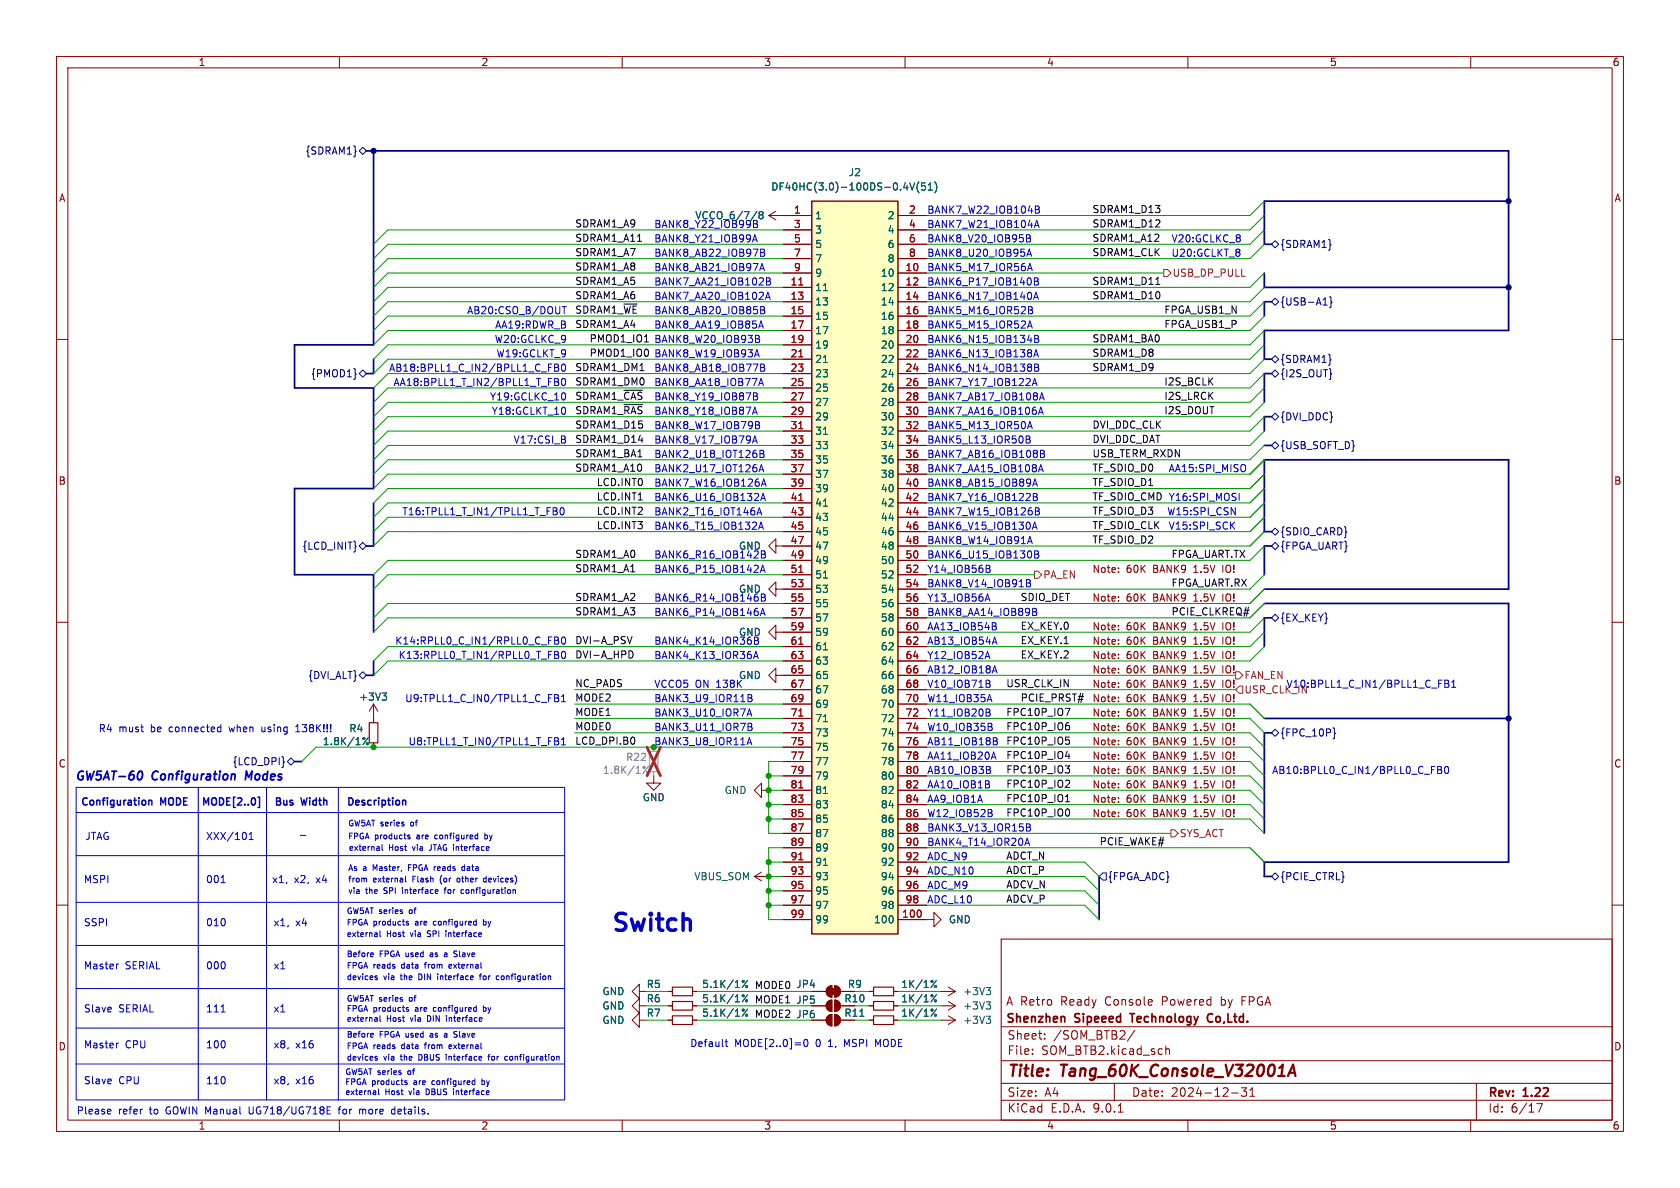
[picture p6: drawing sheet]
<svg xmlns="http://www.w3.org/2000/svg" width="297mm" height="210mm" viewBox="0 0 297 210" stroke-linecap="round" stroke-linejoin="round" font-family="sans-serif">
<defs><g id="words">
<text font-size="4.2" fill="#0000c2" x="107.9" y="164.9">Switch</text>
<g font-size="2.8" fill="#840000">
<text x="178" y="190.9">Title:</text>
<text x="187.7" y="190.9">Tang_60K_Console_V32001A</text>
</g>
<g font-size="2.1" fill="#0000c2">
<text x="13.2" y="138.4">GW5AT-60</text>
<text x="27" y="138.4">Configuration</text>
<text x="44" y="138.4">Modes</text>
</g>
<g font-size="2.1" fill="#840000">
<text x="177.8" y="178">A Retro</text>
<text x="187.6" y="178">Ready</text>
<text x="195.5" y="178">Console</text>
<text x="205.7" y="178">Powered</text>
<text x="216.3" y="178">by</text>
<text x="220.1" y="178">FPGA</text>
<text x="177.8" y="181.2">Shenzhen</text>
<text x="178" y="184">Sheet:</text>
<text x="186.2" y="184">/SOM_BTB2/</text>
<text x="190.1" y="181.2">Sipeeed</text>
<text x="200.6" y="181.2">Technology</text>
<text x="214.8" y="181.2">Co,Ltd.</text>
<text x="178" y="186.7">File:</text>
<text x="184.1" y="186.7">SOM_BTB2.kicad_sch</text>
<text x="178" y="196.9">KiCad</text>
<text x="178" y="194.1">Size:</text>
<text x="184.7" y="194.1">A4</text>
<text x="185.7" y="196.9">E.D.A.</text>
<text x="193.3" y="196.9">9.0.1</text>
<text x="200" y="194.1">Date:</text>
<text x="207" y="194.1">2024-12-31</text>
<text x="263" y="194.3">Rev:</text>
<text x="263" y="196.9">Id:</text>
<text x="267.1" y="196.9">6/17</text>
<text x="269.4" y="194.3">1.22</text>
</g>
<g font-size="1.8" fill="#840000">
<text x="35" y="11.9">1</text>
<text x="85" y="11.9">2</text>
<text x="135" y="11.9">3</text>
<text x="185" y="11.9">4</text>
<text x="235" y="11.9">5</text>
<text x="285" y="11.9">6</text>
<text x="10.3" y="35.9">A</text>
<text x="285.3" y="35.9">A</text>
<text x="10.3" y="85.9">B</text>
<text x="285.3" y="85.9">B</text>
<text x="193" y="101.4">Note:</text>
<text x="199.1" y="101.4">60K</text>
<text x="204" y="101.4">BANK9</text>
<text x="211.3" y="101.4">1.5V</text>
<text x="216.6" y="101.4">IO!</text>
<text x="193" y="106.4">Note:</text>
<text x="199.1" y="106.4">60K</text>
<text x="204" y="106.4">BANK9</text>
<text x="211.3" y="106.4">1.5V</text>
<text x="216.6" y="106.4">IO!</text>
<text x="193" y="111.5">Note:</text>
<text x="199.1" y="111.5">60K</text>
<text x="204" y="111.5">BANK9</text>
<text x="211.3" y="111.5">1.5V</text>
<text x="216.6" y="111.5">IO!</text>
<text x="193" y="119.1">Note:</text>
<text x="193" y="116.6">Note:</text>
<text x="193" y="114.1">Note:</text>
<text x="199.1" y="119.1">60K</text>
<text x="199.1" y="116.6">60K</text>
<text x="199.1" y="114.1">60K</text>
<text x="204" y="119.1">BANK9</text>
<text x="204" y="116.6">BANK9</text>
<text x="204" y="114.1">BANK9</text>
<text x="211.3" y="119.1">1.5V</text>
<text x="211.3" y="116.6">1.5V</text>
<text x="211.3" y="114.1">1.5V</text>
<text x="216.6" y="119.1">IO!</text>
<text x="216.6" y="116.6">IO!</text>
<text x="216.6" y="114.1">IO!</text>
<text x="193" y="124.2">Note:</text>
<text x="193" y="121.7">Note:</text>
<text x="199.1" y="124.2">60K</text>
<text x="199.1" y="121.7">60K</text>
<text x="204" y="124.2">BANK9</text>
<text x="204" y="121.7">BANK9</text>
<text x="211.3" y="124.2">1.5V</text>
<text x="211.3" y="121.7">1.5V</text>
<text x="216.6" y="124.2">IO!</text>
<text x="216.6" y="121.7">IO!</text>
<text x="193" y="131.8">Note:</text>
<text x="193" y="129.3">Note:</text>
<text x="193" y="126.8">Note:</text>
<text x="199.1" y="131.8">60K</text>
<text x="199.1" y="129.3">60K</text>
<text x="199.1" y="126.8">60K</text>
<text x="204" y="131.8">BANK9</text>
<text x="204" y="129.3">BANK9</text>
<text x="204" y="126.8">BANK9</text>
<text x="211.3" y="131.8">1.5V</text>
<text x="211.3" y="129.3">1.5V</text>
<text x="211.3" y="126.8">1.5V</text>
<text x="216.6" y="131.8">IO!</text>
<text x="216.6" y="129.3">IO!</text>
<text x="216.6" y="126.8">IO!</text>
<text x="10.3" y="135.9">C</text>
<text x="193" y="134.4">Note:</text>
<text x="193" y="136.9">Note:</text>
<text x="199.1" y="134.4">60K</text>
<text x="199.1" y="136.9">60K</text>
<text x="204" y="134.4">BANK9</text>
<text x="204" y="136.9">BANK9</text>
<text x="211.3" y="134.4">1.5V</text>
<text x="211.3" y="136.9">1.5V</text>
<text x="216.6" y="134.4">IO!</text>
<text x="216.6" y="136.9">IO!</text>
<text x="285.3" y="135.9">C</text>
<text x="193" y="139.5">Note:</text>
<text x="193" y="142">Note:</text>
<text x="199.1" y="139.5">60K</text>
<text x="199.1" y="142">60K</text>
<text x="204" y="139.5">BANK9</text>
<text x="204" y="142">BANK9</text>
<text x="211.3" y="139.5">1.5V</text>
<text x="211.3" y="142">1.5V</text>
<text x="216.6" y="139.5">IO!</text>
<text x="216.6" y="142">IO!</text>
<text x="193" y="144.5">Note:</text>
<text x="199.1" y="144.5">60K</text>
<text x="204" y="144.5">BANK9</text>
<text x="211.3" y="144.5">1.5V</text>
<text x="216.6" y="144.5">IO!</text>
<text x="10.3" y="185.9">D</text>
<text x="285.3" y="185.9">D</text>
<text x="35" y="199.9">1</text>
<text x="85" y="199.9">2</text>
<text x="135" y="199.9">3</text>
<text x="185" y="199.9">4</text>
<text x="235" y="199.9">5</text>
<text x="285" y="199.9">6</text>
</g>
<g font-size="1.8" fill="#000084">
<text x="53.9" y="27.5">{SDRAM1}</text>
<text x="226.3" y="44">{SDRAM1}</text>
<text x="226.3" y="54.2">{USB-A1}</text>
<text x="226.3" y="64.4">{SDRAM1}</text>
<text x="54.9" y="66.9">{PMOD1}</text>
<text x="226.3" y="66.9">{I2S_OUT}</text>
<text x="226.3" y="74.5">{DVI_DDC}</text>
<text x="226.3" y="79.6">{USB_SOFT_D}</text>
<text x="226.3" y="94.8">{SDIO_CARD}</text>
<text x="53.4" y="97.4">{LCD_INIT}</text>
<text x="226.3" y="97.4">{FPGA_UART}</text>
<text x="226.3" y="110.1">{EX_KEY}</text>
<text x="54.4" y="120.2">{DVI_ALT}</text>
<text x="226.3" y="130.4">{FPC_10P}</text>
<text x="41" y="135.5">{LCD_DPI}</text>
<text x="195.8" y="155.8">{FPGA_ADC}</text>
<text x="226.3" y="155.8">{PCIE_CTRL}</text>
</g>
<g font-size="1.8" fill="#006464">
<text x="136.2" y="33.9">DF40HC(3.0)-100DS-0.4V(51)</text>
<text x="149.9" y="31.3">J2</text>
<text x="122.8" y="39">VCCO_6/7/8</text>
<text x="144" y="39">1</text>
<text x="144" y="41.5">3</text>
<text x="156.8" y="39">2</text>
<text x="156.8" y="41.5">4</text>
<text x="144" y="44">5</text>
<text x="144" y="46.6">7</text>
<text x="156.8" y="44">6</text>
<text x="156.8" y="46.6">8</text>
<text x="144" y="49.1">9</text>
<text x="144" y="51.7">11</text>
<text x="155.6" y="49.1">10</text>
<text x="155.6" y="51.7">12</text>
<text x="144" y="54.2">13</text>
<text x="144" y="56.7">15</text>
<text x="144" y="59.3">17</text>
<text x="155.6" y="54.2">14</text>
<text x="155.6" y="56.7">16</text>
<text x="155.6" y="59.3">18</text>
<text x="144" y="61.8">19</text>
<text x="144" y="64.4">21</text>
<text x="155.6" y="61.8">20</text>
<text x="155.6" y="64.4">22</text>
<text x="144" y="66.9">23</text>
<text x="144" y="69.4">25</text>
<text x="144" y="72">27</text>
<text x="155.6" y="66.9">24</text>
<text x="155.6" y="69.4">26</text>
<text x="155.6" y="72">28</text>
<text x="144" y="74.5">29</text>
<text x="144" y="77.1">31</text>
<text x="155.6" y="74.5">30</text>
<text x="155.6" y="77.1">32</text>
<text x="144" y="79.6">33</text>
<text x="144" y="82.1">35</text>
<text x="155.6" y="79.6">34</text>
<text x="155.6" y="82.1">36</text>
<text x="144" y="84.7">37</text>
<text x="144" y="87.2">39</text>
<text x="144" y="89.8">41</text>
<text x="155.6" y="84.7">38</text>
<text x="155.6" y="87.2">40</text>
<text x="155.6" y="89.8">42</text>
<text x="144" y="92.3">43</text>
<text x="144" y="94.8">45</text>
<text x="155.6" y="92.3">44</text>
<text x="155.6" y="94.8">46</text>
<text x="130.5" y="97.4">GND</text>
<text x="144" y="97.4">47</text>
<text x="144" y="99.9">49</text>
<text x="155.6" y="97.4">48</text>
<text x="155.6" y="99.9">50</text>
<text x="130.5" y="105">GND</text>
<text x="144" y="102.5">51</text>
<text x="144" y="105">53</text>
<text x="144" y="107.5">55</text>
<text x="155.6" y="102.5">52</text>
<text x="155.6" y="105">54</text>
<text x="155.6" y="107.5">56</text>
<text x="130.5" y="112.6">GND</text>
<text x="144" y="110.1">57</text>
<text x="144" y="112.6">59</text>
<text x="155.6" y="110.1">58</text>
<text x="155.6" y="112.6">60</text>
<text x="144" y="115.2">61</text>
<text x="144" y="117.7">63</text>
<text x="155.6" y="115.2">62</text>
<text x="155.6" y="117.7">64</text>
<text x="63.4" y="124.1">+3V3</text>
<text x="130.5" y="120.2">GND</text>
<text x="144" y="120.2">65</text>
<text x="144" y="122.8">67</text>
<text x="144" y="125.3">69</text>
<text x="155.6" y="120.2">66</text>
<text x="155.6" y="122.8">68</text>
<text x="155.6" y="125.3">70</text>
<text x="57" y="131.9">1.8K/1%</text>
<text x="61.7" y="129.6">R4</text>
<text x="144" y="127.9">71</text>
<text x="144" y="130.4">73</text>
<text x="155.6" y="127.9">72</text>
<text x="155.6" y="130.4">74</text>
<text x="144" y="132.9">75</text>
<text x="144" y="135.5">77</text>
<text x="155.6" y="132.9">76</text>
<text x="155.6" y="135.5">78</text>
<text x="113.5" y="141.8">GND</text>
<text x="128" y="140.6">GND</text>
<text x="144" y="138">79</text>
<text x="144" y="140.6">81</text>
<text x="144" y="143.1">83</text>
<text x="155.6" y="138">80</text>
<text x="155.6" y="140.6">82</text>
<text x="155.6" y="143.1">84</text>
<text x="144" y="145.6">85</text>
<text x="144" y="148.2">87</text>
<text x="155.6" y="145.6">86</text>
<text x="155.6" y="148.2">88</text>
<text x="122.6" y="155.8">VBUS_SOM</text>
<text x="144" y="150.7">89</text>
<text x="144" y="153.3">91</text>
<text x="144" y="155.8">93</text>
<text x="155.6" y="150.7">90</text>
<text x="155.6" y="153.3">92</text>
<text x="155.6" y="155.8">94</text>
<text x="144" y="158.3">95</text>
<text x="144" y="160.9">97</text>
<text x="155.6" y="158.3">96</text>
<text x="155.6" y="160.9">98</text>
<text x="144" y="163.4">99</text>
<text x="154.4" y="163.4">100</text>
<text x="167.6" y="163.4">GND</text>
<text x="106.4" y="176.1">GND</text>
<text x="106.4" y="178.7">GND</text>
<text x="114.2" y="179.9">R7</text>
<text x="114.2" y="177.4">R6</text>
<text x="114.2" y="174.9">R5</text>
<text x="124" y="179.9">5.1K/1%</text>
<text x="124" y="177.4">5.1K/1%</text>
<text x="124" y="174.9">5.1K/1%</text>
<text x="140.7" y="177.6">JP5</text>
<text x="140.7" y="174.9">JP4</text>
<text x="149.2" y="177.4">R10</text>
<text x="149.2" y="179.9">R11</text>
<text x="149.8" y="174.9">R9</text>
<text x="159.2" y="177.4">1K/1%</text>
<text x="159.2" y="179.9">1K/1%</text>
<text x="159.2" y="174.9">1K/1%</text>
<text x="170.2" y="176.1">+3V3</text>
<text x="170.2" y="178.7">+3V3</text>
<text x="106.4" y="181.2">GND</text>
<text x="140.7" y="180.2">JP6</text>
<text x="170.2" y="181.2">+3V3</text>
</g>
<g font-size="1.8" fill="#0f0f0f">
<text x="101.6" y="40.3">SDRAM1_A9</text>
<text x="193" y="40.3">SDRAM1_D12</text>
<text x="193" y="37.8">SDRAM1_D13</text>
<text x="101.6" y="42.8">SDRAM1_A11</text>
<text x="101.6" y="47.9">SDRAM1_A8</text>
<text x="101.6" y="45.4">SDRAM1_A7</text>
<text x="193" y="42.8">SDRAM1_A12</text>
<text x="193" y="45.4">SDRAM1_CLK</text>
<text x="101.6" y="53">SDRAM1_A6</text>
<text x="101.6" y="50.5">SDRAM1_A5</text>
<text x="193" y="53">SDRAM1_D10</text>
<text x="193" y="50.5">SDRAM1_D11</text>
<text x="101.6" y="58.1">SDRAM1_A4</text>
<text x="205.7" y="55.5">FPGA_USB1_N</text>
<text x="205.7" y="58.1">FPGA_USB1_P</text>
<text x="101.6" y="65.7">SDRAM1_DM1</text>
<text x="104.1" y="63.2">PMOD1_IO0</text>
<text x="104.1" y="60.6">PMOD1_IO1</text>
<text x="193" y="63.2">SDRAM1_D8</text>
<text x="193" y="65.7">SDRAM1_D9</text>
<text x="193" y="60.6">SDRAM1_BA0</text>
<text x="101.6" y="68.2">SDRAM1_DM0</text>
<text x="205.7" y="68.2">I2S_BCLK</text>
<text x="205.7" y="70.8">I2S_LRCK</text>
<text x="101.6" y="75.9">SDRAM1_D15</text>
<text x="193" y="75.9">DVI_DDC_CLK</text>
<text x="205.7" y="73.3">I2S_DOUT</text>
<text x="101.6" y="80.9">SDRAM1_BA1</text>
<text x="101.6" y="83.5">SDRAM1_A10</text>
<text x="101.6" y="78.4">SDRAM1_D14</text>
<text x="193" y="80.9">USB_TERM_RXDN</text>
<text x="193" y="78.4">DVI_DDC_DAT</text>
<text x="193" y="83.5">TF_SDIO_D0</text>
<text x="105.4" y="88.6">LCD.INT1</text>
<text x="105.4" y="86">LCD.INT0</text>
<text x="193" y="86">TF_SDIO_D1</text>
<text x="105.4" y="93.6">LCD.INT3</text>
<text x="105.4" y="91.1">LCD.INT2</text>
<text x="193" y="93.6">TF_SDIO_CLK</text>
<text x="193" y="91.1">TF_SDIO_D3</text>
<text x="101.6" y="101.3">SDRAM1_A1</text>
<text x="101.6" y="98.7">SDRAM1_A0</text>
<text x="193" y="96.2">TF_SDIO_D2</text>
<text x="207" y="98.7">FPGA_UART.TX</text>
<text x="101.6" y="106.3">SDRAM1_A2</text>
<text x="180.3" y="106.3">SDIO_DET</text>
<text x="207" y="103.8">FPGA_UART.RX</text>
<text x="101.6" y="108.9">SDRAM1_A3</text>
<text x="101.6" y="114">DVI-A_PSV</text>
<text x="180.3" y="111.4">EX_KEY.0</text>
<text x="180.3" y="114">EX_KEY.1</text>
<text x="207" y="108.9">PCIE_CLKREQ#</text>
<text x="101.6" y="116.5">DVI-A_HPD</text>
<text x="180.3" y="116.5">EX_KEY.2</text>
<text x="101.6" y="121.6">NC_PADS</text>
<text x="101.6" y="124.1">MODE2</text>
<text x="177.8" y="121.6">USR_CLK_IN</text>
<text x="180.3" y="124.1">PCIE_PRST#</text>
<text x="101.6" y="126.7">MODE1</text>
<text x="101.6" y="131.7">LCD_DPI.B0</text>
<text x="101.6" y="129.2">MODE0</text>
<text x="177.8" y="126.7">FPC10P_IO7</text>
<text x="177.8" y="131.7">FPC10P_IO5</text>
<text x="177.8" y="129.2">FPC10P_IO6</text>
<text x="177.8" y="134.3">FPC10P_IO4</text>
<text x="177.8" y="136.8">FPC10P_IO3</text>
<text x="177.8" y="141.9">FPC10P_IO1</text>
<text x="177.8" y="139.4">FPC10P_IO2</text>
<text x="177.8" y="144.4">FPC10P_IO0</text>
<text x="194.3" y="149.5">PCIE_WAKE#</text>
<text x="177.8" y="154.6">ADCT_P</text>
<text x="177.8" y="152.1">ADCT_N</text>
<text x="177.8" y="159.7">ADCV_P</text>
<text x="177.8" y="157.1">ADCV_N</text>
<text x="133.3" y="177.5">MODE1 JP5</text>
<text x="133.3" y="174.9">MODE0 JP4</text>
<text x="133.3" y="180">MODE2 JP6</text>
</g>
<g font-size="1.8" fill="#0000c2">
<text x="115.6" y="40.4">BANK8_Y22_IOB99B</text>
<text x="163.8" y="37.9">BANK7_W22_IOB104B</text>
<text x="163.8" y="40.4">BANK7_W21_IOB104A</text>
<text x="115.6" y="42.9">BANK8_Y21_IOB99A</text>
<text x="115.6" y="45.5">BANK8_AB22_IOB97B</text>
<text x="163.8" y="42.9">BANK8_V20_IOB95B</text>
<text x="163.8" y="45.5">BANK8_U20_IOB95A</text>
<text x="207" y="45.5">U20:GCLKT_8</text>
<text x="207" y="42.9">V20:GCLKC_8</text>
<text x="115.6" y="50.6">BANK7_AA21_IOB102B</text>
<text x="115.6" y="48">BANK8_AB21_IOB97A</text>
<text x="115.6" y="53.1">BANK7_AA20_IOB102A</text>
<text x="163.8" y="48">BANK5_M17_IOR56A</text>
<text x="163.8" y="53.1">BANK6_N17_IOB140A</text>
<text x="163.8" y="50.6">BANK6_P17_IOB140B</text>
<text x="82.5" y="55.6">AB20:CSO_B/DOUT</text>
<text x="87.4" y="58.2">AA19:RDWR_B</text>
<text x="101.6" y="55.5">SDRAM1_~{WE} BANK8_AB20_IOB85B</text>
<text x="115.6" y="58.2">BANK8_AA19_IOB85A</text>
<text x="163.8" y="58.2">BANK5_M15_IOR52A</text>
<text x="163.8" y="55.6">BANK5_M16_IOR52B</text>
<text x="68.7" y="65.8">AB18:BPLL1_C_IN2/BPLL1_C_FB0</text>
<text x="87.4" y="60.7">W20:GCLKC_9</text>
<text x="87.7" y="63.3">W19:GCLKT_9</text>
<text x="115.6" y="65.8">BANK8_AB18_IOB77B</text>
<text x="115.6" y="63.3">BANK8_W19_IOB93A</text>
<text x="115.6" y="60.7">BANK8_W20_IOB93B</text>
<text x="163.8" y="65.8">BANK6_N14_IOB138B</text>
<text x="163.8" y="63.3">BANK6_N13_IOB138A</text>
<text x="163.8" y="60.7">BANK6_N15_IOB134B</text>
<text x="69.5" y="68.3">AA18:BPLL1_T_IN2/BPLL1_T_FB0</text>
<text x="86.5" y="70.9">Y19:GCLKC_10</text>
<text x="101.6" y="70.8">SDRAM1_~{CAS}BANK8_Y19_IOB87B</text>
<text x="115.6" y="68.3">BANK8_AA18_IOB77A</text>
<text x="163.8" y="68.3">BANK7_Y17_IOB122A</text>
<text x="163.8" y="70.9">BANK7_AB17_IOB108A</text>
<text x="86.8" y="73.4">Y18:GCLKT_10</text>
<text x="101.6" y="73.3">SDRAM1_~{RAS}BANK8_Y18_IOB87A</text>
<text x="115.6" y="76">BANK8_W17_IOB79B</text>
<text x="163.8" y="73.4">BANK7_AA16_IOB106A</text>
<text x="163.8" y="76">BANK5_M13_IOR50A</text>
<text x="90.7" y="78.5">V17:CSI_B</text>
<text x="115.6" y="81">BANK2_U18_IOT126B</text>
<text x="115.6" y="83.6">BANK2_U17_IOT126A</text>
<text x="115.6" y="78.5">BANK8_V17_IOB79A</text>
<text x="163.8" y="83.6">BANK7_AA15_IOB108A</text>
<text x="163.8" y="81">BANK7_AB16_IOB108B</text>
<text x="163.8" y="78.5">BANK5_L13_IOR50B</text>
<text x="206.5" y="83.7">AA15:SPI_MISO</text>
<text x="115.6" y="86.1">BANK7_W16_IOB126A</text>
<text x="115.6" y="88.7">BANK6_U16_IOB132A</text>
<text x="163.8" y="88.7">BANK7_Y16_IOB122B</text>
<text x="163.8" y="86.1">BANK8_AB15_IOB89A</text>
<text x="193" y="88.6">TF_SDIO_CMD Y16:SPI_MOSI</text>
<text x="71" y="91.3">T16:TPLL1_T_IN1/TPLL1_T_FB0</text>
<text x="115.6" y="91.2">BANK2_T16_IOT146A</text>
<text x="115.6" y="93.7">BANK6_T15_IOB132A</text>
<text x="163.8" y="91.2">BANK7_W15_IOB126B</text>
<text x="163.8" y="93.7">BANK6_V15_IOB130A</text>
<text x="206.2" y="91.3">W15:SPI_CSN</text>
<text x="206.5" y="93.8">V15:SPI_SCK</text>
<text x="115.6" y="98.8">BANK6_R16_IOB142B</text>
<text x="115.6" y="101.4">BANK6_P15_IOB142A</text>
<text x="163.8" y="98.8">BANK6_U15_IOB130B</text>
<text x="163.8" y="101.4">Y14_IOB56B</text>
<text x="163.8" y="96.3">BANK8_W14_IOB91A</text>
<text x="115.6" y="106.4">BANK6_R14_IOB146B</text>
<text x="163.8" y="106.4">Y13_IOB56A</text>
<text x="163.8" y="103.9">BANK8_V14_IOB91B</text>
<text x="115.6" y="109">BANK6_P14_IOB146A</text>
<text x="163.8" y="111.5">AA13_IOB54B</text>
<text x="163.8" y="109">BANK8_AA14_IOB89B</text>
<text x="69.8" y="114.2">K14:RPLL0_C_IN1/RPLL0_C_FB0</text>
<text x="70.4" y="116.7">K13:RPLL0_T_IN1/RPLL0_T_FB0</text>
<text x="115.6" y="114.1">BANK4_K14_IOR36B</text>
<text x="115.6" y="116.6">BANK4_K13_IOR36A</text>
<text x="163.8" y="114.1">AB13_IOB54A</text>
<text x="163.8" y="116.6">Y12_IOB52A</text>
<text x="163.8" y="119.1">AB12_IOB18A</text>
<text x="71.5" y="124.2">U9:TPLL1_C_IN0/TPLL1_C_FB1</text>
<text x="115.6" y="124.2">BANK3_U9_IOR11B</text>
<text x="115.6" y="121.7">VCCO5</text>
<text x="122.9" y="121.7">ON 138K</text>
<text x="163.8" y="121.7">V10_IOB71B</text>
<text x="163.8" y="124.2">W11_IOB35A</text>
<text x="219.9" y="122.8">USR_CLK_IN</text>
<text x="227.3" y="121.7">V10:BPLL1_C_IN1/BPLL1_C_FB1</text>
<text x="17.3" y="129.6">R4</text>
<text x="21" y="129.6">must</text>
<text x="26.8" y="129.6">be</text>
<text x="30.2" y="129.6">connected</text>
<text x="41" y="129.6">when</text>
<text x="46.9" y="129.6">using</text>
<text x="53.2" y="129.6">138K!!!</text>
<text x="72.1" y="131.8">U8:TPLL1_T_IN0/TPLL1_T_FB1</text>
<text x="115.6" y="126.8">BANK3_U10_IOR7A</text>
<text x="115.6" y="129.3">BANK3_U11_IOR7B</text>
<text x="163.8" y="129.3">W10_IOB35B</text>
<text x="163.8" y="131.8">AB11_IOB18B</text>
<text x="163.8" y="126.8">Y11_IOB20B</text>
<text x="163.8" y="136.9">AB10_IOB3B</text>
<text x="163.8" y="134.4">AA11_IOB20A</text>
<text x="224.8" y="136.9">AB10:BPLL0_C_IN1/BPLL0_C_FB0</text>
<text x="14.2" y="142.8">Configuration</text>
<text x="28.5" y="142.8">MODE</text>
<text x="35.6" y="142.8">MODE[2..0]</text>
<text x="48.3" y="142.8">Bus</text>
<text x="53.3" y="142.8">Width</text>
<text x="61.2" y="142.8">Description</text>
<text x="163.8" y="139.5">AA10_IOB1B</text>
<text x="163.8" y="142">AA9_IOB1A</text>
<text x="15" y="148.7">JTAG</text>
<text x="36.3" y="148.7">XXX/101</text>
<text x="163.8" y="144.5">W12_IOB52B</text>
<text x="163.8" y="147.1">BANK3_V13_IOR15B</text>
<text x="163.8" y="149.6">BANK4_T14_IOR20A</text>
<text x="163.8" y="152.2">ADC_N9</text>
<text x="163.8" y="154.7">ADC_N10</text>
<text x="14.7" y="156.3">MSPI</text>
<text x="36.3" y="156.3">001</text>
<text x="48" y="156.3">x1,</text>
<text x="52" y="156.3">x2,</text>
<text x="56" y="156.3">x4</text>
<text x="163.8" y="157.2">ADC_M9</text>
<text x="163.8" y="159.8">ADC_L10</text>
<text x="14.7" y="163.9">SSPI</text>
<text x="36.3" y="163.9">010</text>
<text x="48.3" y="163.9">x1,</text>
<text x="52.3" y="163.9">x4</text>
<text x="14.7" y="171.6">Master</text>
<text x="22.2" y="171.6">SERIAL</text>
<text x="36.3" y="171.6">000</text>
<text x="48.3" y="171.6">x1</text>
<text x="14.7" y="179.2">Slave</text>
<text x="21" y="179.2">SERIAL</text>
<text x="36.3" y="179.2">111</text>
<text x="48.3" y="179.2">x1</text>
<text x="14.7" y="185.5">Master</text>
<text x="22.2" y="185.5">CPU</text>
<text x="36.3" y="185.5">100</text>
<text x="48.3" y="185.5">x8,</text>
<text x="52.3" y="185.5">x16</text>
<text x="121.9" y="185.2">Default</text>
<text x="129.9" y="185.2">MODE[2..0]=0</text>
<text x="144.3" y="185.2">0</text>
<text x="146.7" y="185.2">1,</text>
<text x="149.7" y="185.2">MSPI</text>
<text x="155.4" y="185.2">MODE</text>
<text x="14.7" y="191.9">Slave</text>
<text x="21" y="191.9">CPU</text>
<text x="36.3" y="191.9">110</text>
<text x="48.3" y="191.9">x8,</text>
<text x="52.3" y="191.9">x16</text>
<text x="13.5" y="197.2">Please</text>
<text x="20.9" y="197.2">refer</text>
<text x="26.6" y="197.2">to</text>
<text x="29.6" y="197.2">GOWIN Manual</text>
<text x="44.7" y="197.2">UG718/UG718E</text>
<text x="60.8" y="197.2">for</text>
<text x="64.6" y="197.2">more</text>
<text x="70.5" y="197.2">details.</text>
</g>
<g font-size="1.8" fill="#a90000">
<text x="140.3" y="37.8">1</text>
<text x="140.3" y="40.4">3</text>
<text x="160.6" y="37.8">2</text>
<text x="160.6" y="40.4">4</text>
<text x="140.3" y="42.9">5</text>
<text x="140.3" y="45.5">7</text>
<text x="160.6" y="42.9">6</text>
<text x="160.6" y="45.5">8</text>
<text x="139.7" y="50.5">11</text>
<text x="139.7" y="53.1">13</text>
<text x="140.3" y="48">9</text>
<text x="160" y="48">10</text>
<text x="160" y="50.5">12</text>
<text x="160" y="53.1">14</text>
<text x="139.7" y="55.6">15</text>
<text x="139.7" y="58.2">17</text>
<text x="160" y="55.6">16</text>
<text x="160" y="58.2">18</text>
<text x="139.7" y="60.7">19</text>
<text x="139.7" y="63.2">21</text>
<text x="139.7" y="65.8">23</text>
<text x="160" y="60.7">20</text>
<text x="160" y="63.2">22</text>
<text x="160" y="65.8">24</text>
<text x="139.7" y="68.3">25</text>
<text x="139.7" y="70.9">27</text>
<text x="160" y="68.3">26</text>
<text x="160" y="70.9">28</text>
<text x="139.7" y="73.4">29</text>
<text x="139.7" y="75.9">31</text>
<text x="160" y="73.4">30</text>
<text x="160" y="75.9">32</text>
<text x="139.7" y="78.5">33</text>
<text x="139.7" y="81">35</text>
<text x="139.7" y="83.6">37</text>
<text x="160" y="78.5">34</text>
<text x="160" y="81">36</text>
<text x="160" y="83.6">38</text>
<text x="139.7" y="86.1">39</text>
<text x="139.7" y="88.6">41</text>
<text x="160" y="86.1">40</text>
<text x="160" y="88.6">42</text>
<text x="139.7" y="91.2">43</text>
<text x="139.7" y="93.7">45</text>
<text x="160" y="91.2">44</text>
<text x="160" y="93.7">46</text>
<text x="139.7" y="96.3">47</text>
<text x="139.7" y="98.8">49</text>
<text x="139.7" y="101.3">51</text>
<text x="160" y="96.3">48</text>
<text x="160" y="98.8">50</text>
<text x="160" y="101.3">52</text>
<text x="139.7" y="103.9">53</text>
<text x="139.7" y="106.4">55</text>
<text x="160" y="103.9">54</text>
<text x="160" y="106.4">56</text>
<text x="139.7" y="109">57</text>
<text x="139.7" y="111.5">59</text>
<text x="160" y="109">58</text>
<text x="160" y="111.5">60</text>
<text x="139.7" y="114">61</text>
<text x="139.7" y="116.6">63</text>
<text x="139.7" y="119.1">65</text>
<text x="160" y="114">62</text>
<text x="160" y="116.6">64</text>
<text x="160" y="119.1">66</text>
<text x="139.7" y="121.7">67</text>
<text x="139.7" y="124.2">69</text>
<text x="160" y="121.7">68</text>
<text x="160" y="124.2">70</text>
<text x="139.7" y="126.7">71</text>
<text x="139.7" y="129.3">73</text>
<text x="139.7" y="131.8">75</text>
<text x="160" y="126.7">72</text>
<text x="160" y="129.3">74</text>
<text x="160" y="131.8">76</text>
<text x="139.7" y="134.4">77</text>
<text x="139.7" y="136.9">79</text>
<text x="160" y="134.4">78</text>
<text x="160" y="136.9">80</text>
<text x="139.7" y="139.4">81</text>
<text x="139.7" y="142">83</text>
<text x="160" y="139.4">82</text>
<text x="160" y="142">84</text>
<text x="139.7" y="144.5">85</text>
<text x="139.7" y="147.1">87</text>
<text x="139.7" y="149.6">89</text>
<text x="160" y="144.5">86</text>
<text x="160" y="147.1">88</text>
<text x="160" y="149.6">90</text>
<text x="139.7" y="152.1">91</text>
<text x="139.7" y="154.7">93</text>
<text x="160" y="152.1">92</text>
<text x="160" y="154.7">94</text>
<text x="139.7" y="157.2">95</text>
<text x="139.7" y="159.8">97</text>
<text x="160" y="157.2">96</text>
<text x="160" y="159.8">98</text>
<text x="139.7" y="162.3">99</text>
<text x="159.4" y="162.3">100</text>
</g>
<g font-size="1.8" fill="#725600">
<text x="207.2" y="49.1">USB_DP_PULL</text>
<text x="184.3" y="102.5">PA_EN</text>
<text x="219.9" y="120.2">FAN_EN</text>
<text x="208.5" y="148.2">SYS_ACT</text>
</g>
<text font-size="1.8" fill="#009600" x="115.6" y="131.8">BANK3_U8_IOR11A</text>
<g font-size="1.8" fill="#989898">
<text x="106.5" y="137">1.8K/1%</text>
<text x="110.6" y="134.7">R22</text>
</g>
<g font-size="1.4" fill="#0000c2">
<text x="61.5" y="146.3">GW5AT series</text>
<text x="61.5" y="148.6">FPGA products</text>
<text x="72.8" y="146.3">of</text>
<text x="73.9" y="148.6">are</text>
<text x="77.3" y="148.6">configured</text>
<text x="86.4" y="148.6">by</text>
<text x="61.5" y="154.2">As</text>
<text x="61.6" y="150.6">external</text>
<text x="64.2" y="154.2">a</text>
<text x="66.1" y="154.2">Master,</text>
<text x="68.7" y="150.6">Host</text>
<text x="72.6" y="154.2">FPGA reads</text>
<text x="73.1" y="150.6">via</text>
<text x="76.4" y="150.6">JTAG interface</text>
<text x="82.6" y="154.2">data</text>
<text x="61.2" y="161.8">GW5AT series</text>
<text x="61.5" y="158.2">via</text>
<text x="61.5" y="156.2">from</text>
<text x="64.7" y="158.2">the</text>
<text x="66" y="156.2">external</text>
<text x="68.1" y="158.2">SPI</text>
<text x="71.6" y="158.2">interface</text>
<text x="72.6" y="161.8">of</text>
<text x="73.2" y="156.2">Flash</text>
<text x="78.2" y="156.2">(or</text>
<text x="79.3" y="158.2">for</text>
<text x="81.5" y="156.2">other</text>
<text x="82.5" y="158.2">configuration</text>
<text x="86.4" y="156.2">devices)</text>
<text x="61.2" y="163.8">FPGA products</text>
<text x="61.2" y="165.8">external</text>
<text x="68.4" y="165.8">Host</text>
<text x="72.8" y="165.8">via</text>
<text x="73.6" y="163.8">are</text>
<text x="76" y="165.8">SPI</text>
<text x="77.1" y="163.8">configured</text>
<text x="79.5" y="165.8">interface</text>
<text x="86.1" y="163.8">by</text>
<text x="61.2" y="173.5">devices</text>
<text x="61.2" y="169.4">Before</text>
<text x="61.2" y="171.4">FPGA reads</text>
<text x="67.1" y="169.4">FPGA used</text>
<text x="67.9" y="173.5">via</text>
<text x="71.1" y="173.5">the</text>
<text x="71.2" y="171.4">data</text>
<text x="74.5" y="173.5">DIN</text>
<text x="75.6" y="171.4">from</text>
<text x="76.5" y="169.4">as</text>
<text x="78.1" y="173.5">interface</text>
<text x="79.3" y="169.4">a</text>
<text x="80.1" y="171.4">external</text>
<text x="81.2" y="169.4">Slave</text>
<text x="85.8" y="173.5">for</text>
<text x="89" y="173.5">configuration</text>
<text x="61.2" y="177.3">GW5AT series</text>
<text x="61.2" y="179">FPGA products</text>
<text x="72.6" y="177.3">of</text>
<text x="73.6" y="179">are</text>
<text x="77.1" y="179">configured</text>
<text x="86.1" y="179">by</text>
<text x="61.2" y="180.8">external</text>
<text x="61.2" y="183.6">Before</text>
<text x="61.2" y="185.7">FPGA reads</text>
<text x="67.1" y="183.6">FPGA used</text>
<text x="68.4" y="180.8">Host</text>
<text x="71.2" y="185.7">data</text>
<text x="72.8" y="180.8">via</text>
<text x="75.6" y="185.7">from</text>
<text x="76" y="180.8">DIN</text>
<text x="76.5" y="183.6">as</text>
<text x="79.3" y="183.6">a</text>
<text x="79.6" y="180.8">interface</text>
<text x="80.1" y="185.7">external</text>
<text x="81.2" y="183.6">Slave</text>
<text x="61" y="190.2">GW5AT series</text>
<text x="61.2" y="187.7">devices</text>
<text x="67.9" y="187.7">via</text>
<text x="71.1" y="187.7">the</text>
<text x="72.3" y="190.2">of</text>
<text x="74.5" y="187.7">DBUS</text>
<text x="79.6" y="187.7">interface</text>
<text x="87.3" y="187.7">for</text>
<text x="90.5" y="187.7">configuration</text>
<text x="61" y="193.8">external</text>
<text x="61" y="192">FPGA products</text>
<text x="68.1" y="193.8">Host</text>
<text x="72.5" y="193.8">via</text>
<text x="73.4" y="192">are</text>
<text x="75.8" y="193.8">DBUS</text>
<text x="76.8" y="192">configured</text>
<text x="80.8" y="193.8">interface</text>
<text x="85.9" y="192">by</text>
</g>
</g></defs>
<g fill="none" stroke="#840000" stroke-width=".18">
<path d="M10 10h277v190h-277zM12 12h273v186h-273zM60 10v2M110 10v2M160 10v2M210 10v2M260 10v2M135.9 38.1l1.3 .8M135.9 38.1h2.5M137.2 37.3l-1.3 .8M10 60h2M285 60h2"/>
<path d="M137.2 96.5v1.3l-1.3-1.3 1.3-1.2v1.2h1.2M10 110h2M137.2 111.8v1.2l-1.3-1.2 1.3-1.3v1.3h1.2M137.2 104.1v1.3l-1.3-1.3 1.3-1.2v1.2h1.2M285 110h2M115.6 137.2v1.2h-1.3l1.3 1.3 1.2-1.3h-1.2M134.6 139.7v1.3l-1.3-1.3 1.3-1.3v1.3h1.3M133.3 154.9l1.3 .8M133.3 154.9h2.6M134.6 154.2l-1.3 .7M10 160h2M113 175.3v-1.3l-1.2 1.3 1.2 1.2v-1.2h1.3"/>
<path d="M143.5 175.3h2.5M146.3 174.5l.8-.3v2.1a1.02 1.02 0 0 1-1-.7 1.02 1.02 0 0 1 .2-1.1zM147.6 174.2a1.02 1.02 0 0 1 1 1.1 1.02 1.02 0 0 1-1 1zM148.6 175.3h2.5M153.7 175.3h.7M153.7 177.8h.7M158 175.3h.7M158 177.8h.7M163.8 162.6h1.3v1.2l1.3-1.2-1.3-1.3v1.3M166.4 175.3h2.5M166.4 177.8h2.5M167.6 174.5l1.3 .8"/>
<path d="M167.6 177l1.3 .8M167.6 179.6l1.3 .7M168.9 175.3l-1.3 .7M168.9 177.8l-1.3 .8M177 166h108v32h-108zM285 160h2M60 198v2M110 198v2M118.1 180.3h.8M122.4 180.3h.8M153.7 180.3h.7M158 180.3h.7"/>
<path d="M160 198v2M166.4 180.3h2.5M168.9 180.3l-1.3 .8M177 194.5h108M177 191.5h108M177 187.5h108M177 181.5h108M182.5 186.3v.1M182.5 185.5v.1M184.7 183.6v.1M184.7 182.8v.1M197 191.5v3"/>
<path d="M197.7 196.6h.8M200.6 182.1l-1.3 2M206.1 184.9v1.5M206.1 185.5l.2-.1 .4 .1v.9M210 198v2M217.7 193.2h1.2M220.4 192.3l-.5 .6 .4 .1v.7l-.2 .1h-.4l-.2-.1M221 193.8h.8M221 192.7l.4-.4v1.5M260 198v2M261 191.5v6.5M271.7 195.1h1l-.7 1.5"/>
</g>
<path d="M227.7 190.2l.9-2 .4 2M227.9 189.6h1" fill="none" stroke="#840000" stroke-width=".4"/>
<path d="M188.2 179.8v.9M199.7 179.2h.9M214.3 179.3a.74 .74 0 0 0-.9 .5 .74 .74 0 0 0 .5 .9l.4-.1" fill="none" stroke="#840000" stroke-width=".3"/>
<path d="M114.8 132.8h1.5v3.6h-1.5z" fill="none" stroke="#a1a1a1" stroke-width=".2"/>
<path d="M115.6 132.1v.7M115.6 136.4v.8" fill="none" stroke="#a1a1a1" stroke-width=".18"/>
<g fill="none" stroke="#989898" stroke-width=".18">
<path d="M114.6 135.5l-.9 1.2"/>
<circle cx="113.9" cy="135.6" r=".18"/>
<circle cx="114.5" cy="136.5" r=".18"/>
</g>
<path d="M114.4 132.1l2.3 5M116.7 132.1l-2.3 5" fill="none" stroke="#e12e31" stroke-width=".46"/>
<g fill="none" stroke="#006464" stroke-width=".18">
<path d="M133.8 37.3l-1.1 1.7M134.4 38l-.2-.3 .2-.3h.3l.2 .3-.2 .3M134.4 38l-.2 .2v.4l.2 .1 .4-.1 .1-.2v-.2l-.2-.2M134.4 38h.3M132.2 178.4l-1 1.2M152 179.6h.7M165.6 175.8l-1 1.3M165.6 178.4l-1 1.2M165.6 173.3l-1 1.3M174.3 174.6h.8l-.4 .5M174.3 177.1h.8l-.4 .5M174.3 179.6h.8l-.4 .5"/>
<path d="M174.9 175.1l.2 .2v.3l-.2 .2M174.9 177.6l.2 .2v.3l-.2 .3M174.9 180.1l.2 .3v.3l-.2 .2"/>
<circle cx="131.4" cy="178.6" r=".18"/>
<circle cx="132" cy="179.5" r=".18"/>
<circle cx="165.4" cy="176.9" r=".18"/>
<circle cx="165.4" cy="174.4" r=".18"/>
<circle cx="165.4" cy="179.5" r=".18"/>
</g>
<g fill="#840000" stroke="#840000" stroke-width=".18">
<path d="M146.8 174.8h1v1h-1z"/>
<path d="M146.3 174.5l.8-.3v2.1a1.02 1.02 0 0 1-1-.7 1.02 1.02 0 0 1 .2-1.1z"/>
<path d="M147.6 174.2a1.02 1.02 0 0 1 1 1.1 1.02 1.02 0 0 1-1 1z"/>
</g>
<path d="M118.9 179.6h3.5v1.5h-3.5zM154.4 177h3.6v1.6h-3.6zM154.4 179.6h3.6v1.5h-3.6zM154.4 174.5h3.6v1.5h-3.6z" fill="none" stroke="#840000" stroke-width=".2"/>
<path d="M143.5 35.6h15.2v129.5h-15.2z" fill="#ffffc2"/>
<path d="M143.5 35.6h15.2v129.5h-15.2z" fill="none" stroke="#840000" stroke-width=".25"/>
<g fill="none" stroke="#840000" stroke-width=".18">
<path d="M138.4 38.1h5.1M158.7 38.1h5.1M138.4 40.6h5.1M138.4 43.2h5.1M138.4 45.7h5.1M138.4 48.3h5.1M138.4 50.8h5.1M138.4 53.3h5.1M138.4 55.9h5.1M138.4 58.4h5.1M158.7 40.6h5.1M158.7 43.2h5.1"/>
<path d="M158.7 45.7h5.1M158.7 48.3h5.1M158.7 50.8h5.1M158.7 53.3h5.1M158.7 55.9h5.1M158.7 58.4h5.1M138.4 61h5.1M138.4 63.5h5.1M138.4 66h5.1M138.4 68.6h5.1M138.4 71.1h5.1M138.4 73.7h5.1"/>
<path d="M138.4 76.2h5.1M138.4 78.7h5.1M158.7 61h5.1M158.7 63.5h5.1M158.7 66h5.1M158.7 68.6h5.1M158.7 71.1h5.1M158.7 73.7h5.1M158.7 76.2h5.1M158.7 78.7h5.1M138.4 81.3h5.1M138.4 83.8h5.1"/>
<path d="M138.4 86.4h5.1M138.4 88.9h5.1M138.4 91.4h5.1M138.4 94h5.1M138.4 96.5h5.1M138.4 99.1h5.1M158.7 81.3h5.1M158.7 83.8h5.1M158.7 86.4h5.1M158.7 88.9h5.1M158.7 91.4h5.1M158.7 94h5.1"/>
<path d="M158.7 96.5h5.1M158.7 99.1h5.1M137.2 119.4v1.3l-1.3-1.3 1.3-1.3v1.3h6.3M138.4 101.6h5.1M138.4 104.1h5.1M138.4 106.7h5.1M138.4 109.2h5.1M138.4 111.8h5.1M138.4 114.3h5.1M138.4 116.8h5.1M158.7 101.6h5.1M158.7 104.1h5.1"/>
<path d="M158.7 106.7h5.1M158.7 109.2h5.1M158.7 111.8h5.1M158.7 114.3h5.1M158.7 116.8h5.1M158.7 119.4h5.1M197.7 100.4v.1M197.7 101.1v.1M197.7 105.5v.1M197.7 106.1v.2M197.7 110.6v.1M197.7 111.2v.1"/>
<path d="M197.7 113.1v.1M197.7 113.8v.1M197.7 115.6v.2M197.7 116.3v.1M197.7 118.2v.1M197.7 118.8v.2M66 124.5l-.7 1.2M66 124.5l.8 1.2M66 124.5v3.3M66 131.3v.8M138.4 121.9h5.1M138.4 124.5h5.1"/>
<path d="M138.4 127h5.1M138.4 129.5h5.1M138.4 132.1h5.1M138.4 134.6h5.1M138.4 137.2h5.1M138.4 139.7h5.1M158.7 121.9h5.1M158.7 124.5h5.1M158.7 127h5.1M158.7 129.5h5.1M158.7 132.1h5.1M158.7 134.6h5.1"/>
<path d="M158.7 137.2h5.1M158.7 139.7h5.1M197.7 123.9v.1M197.7 120.7v.1M197.7 121.4v.1M197.7 123.3v.1M197.7 125.8v.1M197.7 126.5v.1M197.7 128.3v.2M197.7 129v.1M197.7 130.9v.1M197.7 131.5v.2"/>
<path d="M197.7 133.4v.1M197.7 134.1v.1M197.7 136v.1M197.7 136.6v.1M197.7 138.5v.1M197.7 139.2v.1M138.4 142.2h5.1M138.4 144.8h5.1M138.4 147.3h5.1M138.4 149.9h5.1M138.4 152.4h5.1M138.4 154.9h5.1"/>
<path d="M138.4 157.5h5.1M158.7 142.2h5.1M158.7 144.8h5.1M158.7 147.3h5.1M158.7 149.9h5.1M158.7 152.4h5.1M158.7 154.9h5.1M158.7 157.5h5.1M197.7 141v.2M197.7 141.7v.1M197.7 143.6v.1M197.7 144.2v.2"/>
<path d="M113 177.8v-1.3l-1.2 1.3 1.2 1.3v-1.3h1.3M118.1 177.8h.8M118.1 175.3h.8M122.4 177.8h.8M122.4 175.3h.8M138.4 160h5.1M138.4 162.6h5.1M143.5 177.8h2.5M143.5 175.3h2.5M146.3 177.1l.8-.3v2a1.02 1.02 0 0 1-1-.6 1.02 1.02 0 0 1 .2-1.1zM146.3 179.6l.8-.3v2.1a1.02 1.02 0 0 1-1-.7 1.02 1.02 0 0 1 .2-1.1zM147.6 176.8a1.02 1.02 0 0 1 1 1 1.02 1.02 0 0 1-1 1z"/>
<path d="M147.6 179.3a1.02 1.02 0 0 1 1 1 1.02 1.02 0 0 1-1 1.1zM148.6 177.8h2.5M148.6 175.3h2.5M153.7 177.8h.7M153.7 175.3h.7M158 177.8h.7M158 175.3h.7M158.7 160h5.1M158.7 162.6h5.1M113 180.3v-1.2l-1.2 1.2 1.2 1.3v-1.3h1.3M118.1 180.3h.8M122.4 180.3h.8"/>
<path d="M143.5 180.3h2.5M148.6 180.3h2.5M153.7 180.3h.7M158 180.3h.7"/>
</g>
<g fill="none" stroke="#006464" stroke-width=".18">
<path d="M133.8 37.3l-1.1 1.7M134.4 38l-.2-.3 .2-.3h.3l.2 .3-.2 .3M134.4 38l-.2 .2v.4l.2 .1 .4-.1 .1-.2v-.2l-.2-.2M134.4 38h.3M160.8 32.3l.5 1.3 .4-1.3M162.5 32.1a1.46 1.46 0 0 0 0 2M163.6 32.3h-.6l-.1 .6 .2-.1 .4 .1 .1 .2v.4l-.2 .1-.5-.1M164.1 33.6h.7M164.1 32.7l.4-.4v1.3M165.3 32.1a1.46 1.46 0 0 1 0 2M145.6 51.4h.7M145.6 64.1h.7"/>
<path d="M145.6 76.8h.7M145.6 89.5h.7M145.6 102.2h.7M145.6 114.9h.7M65.1 130.4l-1 1.2M67.6 122.5h.7l-.4 .5M68.1 123l.2 .2v.3l-.2 .3M145.6 127.6h.7M145.6 140.3h.7M145.6 153h.7M132.2 175.8l-1 1.3M132.2 173.3l-1 1.3"/>
<path d="M132.2 178.4l-1 1.2M152 179.6h.7M165.6 173.3l-1 1.3M165.6 178.4l-1 1.2M165.6 175.8l-1 1.3"/>
<circle cx="64.3" cy="130.6" r=".18"/>
<circle cx="64.9" cy="131.5" r=".18"/>
<circle cx="131.4" cy="176" r=".18"/>
<circle cx="131.4" cy="173.5" r=".18"/>
<circle cx="131.4" cy="178.6" r=".18"/>
<circle cx="132" cy="176.9" r=".18"/>
<circle cx="132" cy="174.4" r=".18"/>
<circle cx="132" cy="179.5" r=".18"/>
<circle cx="165.4" cy="176.9" r=".18"/>
<circle cx="165.4" cy="174.4" r=".18"/>
<circle cx="165.4" cy="179.5" r=".18"/>
</g>
<path d="M141.2 50.4h.7M141.2 63.1h.7M141.2 75.8h.7M141.2 88.5h.7M141.2 101.2h.7M141.2 113.9h.7M141.2 126.6h.7M141.2 139.3h.7M141.2 152h.7" fill="none" stroke="#a90000" stroke-width=".18"/>
<path d="M65.3 127.8h1.5v3.5h-1.5zM118.9 177h3.5v1.6h-3.5zM118.9 174.5h3.5v1.5h-3.5z" fill="none" stroke="#840000" stroke-width=".2"/>
<g fill="#840000" stroke="#840000" stroke-width=".18">
<path d="M146.3 177.1l.8-.3v2a1.02 1.02 0 0 1-1-.6 1.02 1.02 0 0 1 .2-1.1z"/>
<path d="M147.6 176.8a1.02 1.02 0 0 1 1 1 1.02 1.02 0 0 1-1 1z"/>
<path d="M146.3 179.6l.8-.3v2.1a1.02 1.02 0 0 1-1-.7 1.02 1.02 0 0 1 .2-1.1z"/>
<path d="M147.6 179.3a1.02 1.02 0 0 1 1 1 1.02 1.02 0 0 1-1 1.1z"/>
</g>
<g fill="none" stroke="#000084" stroke-width=".18">
<path d="M63.5 26.7l.6-.7 .7 .7-.7 .6zM224.8 53.3l.6-.6 .7 .6-.7 .7zM225.4 42.5l.7 .7-.7 .6-.6-.6zM233.9 53.9h.7M235.1 52.5l.2 .1v.7l.2 .1-.2 .2v.6l-.2 .2M62.8 66.1h.2l-.2 .1M63.5 66l.6-.6 .7 .6-.7 .7zM224.8 66l.6-.6 .7 .6-.7 .7zM224.8 78.7l.6-.6 .7 .6-.7 .7zM224.8 73.7l.6-.7 .7 .7-.7 .6zM225.4 62.9l.7 .6-.7 .6-.6-.6zM235.3 66.1h.1l-.1 .1"/>
<path d="M62.8 96.6h.2l-.2 .1M63.5 96.5l.6-.6 .7 .6-.7 .7zM224.8 96.5l.6-.6 .7 .6-.7 .7zM224.8 94l.6-.7 .7 .7-.7 .6zM64.1 118.7l.7 .7-.7 .6-.6-.6zM225.4 108.6l.7 .6-.7 .7-.6-.7zM50.1 134.7h.2l-.2 .1M50.8 134.6l.6-.6 .7 .6-.7 .7zM224.8 129.5l.6-.6 .7 .6-.7 .7zM235.7 128.7l.2 .1v.7l.2 .1-.2 .2v.6l-.2 .2M194.9 154.3h.7v1.3h-.7l-.6-.7zM224.8 154.9l.6-.6 .7 .6-.7 .7z"/>
</g>
<path d="M205.7 47.6h.7l.6 .7-.6 .6h-.7zM182.9 101h.6l.6 .6-.6 .6h-.6zM218.4 118.7h.7l.6 .7-.6 .6h-.7zM219.1 121.3h.6v1.3h-.6l-.7-.7zM207 146.7h.6l.7 .6-.7 .7h-.6z" fill="none" stroke="#725600" stroke-width=".18"/>
<g fill="none" stroke="#0f0f0f" stroke-width=".18">
<path d="M112.7 42.7h.7M204.3 50.3h.8M110.3 69h3.3M110.3 71.5h3.3M113.9 60.4h.7M112.8 88.4h.8M111.5 115.1a.68 .68 0 0 1 .4 .6 .68 .68 0 0 1-.4 .6M111.7 112.5l-.4 1.3M188.3 125.2h.8l-.5 1.3M188.3 135.4h.8l-.4 .5M188.4 133.7h.7M188.4 130.3h.6"/>
<path d="M188.7 127.8h.3M188.8 130.8l.3 .2v.3l-.3 .3M188.8 128.2l.3 .3v.3l-.3 .2M188.8 135.9l.3 .2v.3l-.3 .2M188.8 137.9l.3 .3-.1 .3-.7 .7h.8M189 133.3v.8M188.4 141.7h.7M188.5 140.8l.2-.3v1.2M188.8 143a.79 .79 0 0 1 0 1.3"/>
</g>
<g fill="none" stroke="#0000c2" stroke-width=".18">
<path d="M133.2 39l.6 .1 .1 .2-.3 .3M133.2 39.6h.4M133.6 39.6l.3 .2v.3l-.7 .1M183 39.9h.6M183 36.4h.5l.2 .3-.2 .3 .2 .1 .1 .3-.3 .3h-.5zM183 37h.5M99.4 54.2h.7M99.7 54.2v1.3M133 42.8l.5-1.3 .4 1.3M133.1 42.4h.7M133.6 59.3l.6 .1v.2l-.2 .3M133.6 59.9h.4"/>
<path d="M134 59.9l.3 .2-.1 .3-.6 .1M134.1 58l.4-1.3 .5 1.3M134.2 57.6h.6M134.3 47.8l.4-1.2 .4 1.2M134.4 47.5h.6M134.5 54.2h.4l.2 .2-.2 .4 .2 .1 .1 .3-.2 .3h-.5zM134.5 44h.4l.2 .3-.2 .3 .2 .2 .1 .3-.2 .2h-.5zM134.5 44.6h.4M134.5 54.8h.4M135.3 52.9l.4-1.2 .5 1.2M135.4 52.6h.7M135.5 49.1h.4l.3 .3-.3 .3 .3 .1v.3l-.2 .3h-.5z"/>
<path d="M135.5 49.7h.4M181.5 41.5l.6 .1v.3l-.2 .2M181.5 42.1h.4M181.5 45.3l.5-1.3 .4 1.3M181.6 58l.5-1.3 .4 1.3M181.6 47.8l.5-1.2 .4 1.2M181.6 44.9h.7M181.8 57.6h.6M181.8 47.5h.6M181.8 54.2l.6 .1 .1 .3-.2 .2M181.8 54.8h.5M181.9 42.1l.3 .2-.1 .3-.6 .2"/>
<path d="M182.3 54.8l.3 .2-.1 .3-.7 .2M182.7 52.9l.5-1.2 .4 1.2M182.9 49.1h.4l.2 .3-.2 .3 .2 .1 .1 .3-.3 .3h-.4zM182.9 40.2l.4-1.2 .4 1.2M182.9 49.7h.4M182.9 52.6h.6M182.9 59.3h.4l.3 .2-.3 .4 .3 .1v.3l-.2 .2h-.5zM182.9 59.9h.4M219.1 44.2v.3M219.1 44.7v.5M219.2 41.6v.3M219.2 42.2v.4"/>
<path d="M98.1 66.9h.4l.2 .2-.2 .4 .2 .1 .1 .3-.3 .3h-.4zM98.1 64.4h.4l.2 .2-.2 .4 .2 .1 .1 .3-.3 .2h-.4zM98.1 67.5h.4M98.1 65h.4M99.4 67l.2-.1a.68 .68 0 0 1 .4 .6 .68 .68 0 0 1-.4 .7l-.2-.2-.1-.3zM99.4 64.5l.2-.1a.68 .68 0 0 1 .4 .6 .68 .68 0 0 1-.4 .6l-.2-.1-.1-.4zM99.7 69.4a.79 .79 0 0 1 0 1.3M99.8 72l.2 .5-.2 .7M133 73.2l.5-1.2 .4 1.2M133 78.3l.5-1.2 .4 1.2M133.1 72.9h.7M133.1 78h.7"/>
<path d="M133.2 69.4l.6 .2 .1 .2-.3 .2M133.2 70h.4M133.4 63.1l.4-1.3 .4 1.3M133.5 62.7h.6M133.6 74.5l.6 .1v.3l-.2 .2M133.6 75.1h.4M133.6 70l.3 .3v.3l-.7 .1M134 75.1l.3 .3-.1 .3-.6 .1M134.1 68.2l.4-1.3 .5 1.3M134.2 67.8h.6M134.4 79.6h.4l.2 .2-.2 .4 .2 .1 .1 .3-.3 .3h-.4zM134.5 64.4h.4l.2 .2-.2 .4 .2 .1 .1 .3-.2 .2h-.5z"/>
<path d="M134.5 65h.4M181.4 77.1h.4l.3 .2-.3 .4 .3 .1v.3l-.2 .2h-.5zM181.4 77.7h.4M181.6 75.8l.5-1.3 .4 1.3M181.8 75.4h.6M182.5 68.2l.4-1.3 .4 1.3M182.6 67.8h.6M182.7 63.1l.5-1.3 .4 1.3M182.9 62.7h.6M182.9 64.4h.4l.3 .2-.3 .4 .3 .1v.3l-.2 .2h-.5zM182.9 65h.4M183.6 73.2l.4-1.2 .4 1.2"/>
<path d="M183.7 72.9h.6M183.8 70.7l.4-1.3 .4 1.3M183.9 70.3h.6M183.9 79.6h.5l.2 .2-.2 .4 .2 .1 .1 .3-.3 .3h-.5zM97.8 89.7l.6 .2 .1 .2-.3 .2M97.8 90.3h.4M98.2 90.3l.3 .3v.3l-.7 .1M99.1 89.9l.2-.2a.68 .68 0 0 1 .5 .7 .68 .68 0 0 1-.5 .6l-.2-.1-.1-.4zM133.8 91l.4-1.2 .5 1.2M133.9 90.7h.6M134.1 93.6l.4-1.3 .5 1.3M134.2 83.4l.4-1.3 .4 1.3"/>
<path d="M134.2 93.2h.6M134.3 83h.6M134.4 80.2h.4M134.5 88.5l.4-1.3 .4 1.3M134.6 97.4h.4l.3 .2-.3 .4 .3 .1v.3l-.2 .2h-.5zM134.6 98h.4M134.6 85.9l.4-1.2 .4 1.2M134.6 88.1h.6M134.7 85.6h.6M174.3 99.9l.6 .1 .1 .3-.2 .2M181.6 96.1l.5-1.3 .4 1.3M181.8 95.7h.6"/>
<path d="M182.5 93.6l.4-1.3 .4 1.3M182.6 85.9l.4-1.2 .4 1.2M182.6 93.2h.6M182.7 87.2h.4l.2 .3-.2 .3 .2 .1 .1 .3-.2 .3h-.5zM182.7 87.8h.4M182.7 85.6h.6M182.9 97.4h.4l.3 .2-.3 .4 .3 .1v.3l-.2 .2h-.5zM182.9 98h.4M183 89.8h.5l.2 .2-.2 .4 .2 .1 .1 .3-.3 .2h-.5zM183 90.4h.5M183.6 83.4l.4-1.3 .4 1.3M183.7 83h.6"/>
<path d="M183.9 80.2h.5M217.7 92.8l.6 .7M218.3 92.3l-.8 .7M219.1 87.2v1.3M98.1 112.6h.4l.2 .2-.2 .4 .2 .1 .1 .3-.3 .3h-.4zM98.1 115.1h.4l.2 .3-.2 .3 .2 .2 .1 .3-.3 .2h-.4zM98.1 115.7h.4M98.1 113.2h.4M99.4 112.7l.2-.1a.68 .68 0 0 1 .4 .6 .68 .68 0 0 1-.4 .7l-.2-.2-.1-.3zM99.4 115.3l.2-.2a.68 .68 0 0 1 .4 .7 .68 .68 0 0 1-.4 .6l-.2-.1-.1-.4zM133.2 116.4l.4-1.2 .5 1.2M133.3 116.1h.6"/>
<path d="M133.4 112.6v1.3l.7-.1v-.3l-.3-.3M134.4 101.2l.4-1.3 .5 1.3M134.4 108.8l.4-1.3 .5 1.3M134.5 100.8h.6M134.5 108.4h.6M134.6 105h.4l.3 .2-.3 .4 .3 .1v.3l-.2 .3h-.5zM134.6 105.6h.4M174.3 105.9h.6M174.3 116.1h.6M174.3 100.5h.5M174.6 105l.4 1.3M174.6 115.2l.4 1.2"/>
<path d="M174.8 100.5l.3 .3-.1 .3-.7 .1M175.5 113.5h.6M175.5 118.6h.6M175.8 112.6l.5 1.3M175.8 117.7l.5 1.3M175.8 110.1l.3 .2-.3 .4 .3 .1v.3l-.2 .2h-.5M181.5 102.5l.6 .1v.2l-.2 .3M181.5 103.1h.4M181.9 103.1l.3 .2-.1 .3-.6 .1M182.6 107.5l.6 .2v.2l-.2 .2M182.6 108.1h.4M183 108.1l.3 .3-.1 .3-.6 .1"/>
<path d="M13.5 139.2h86.3v55.2h-86.3zM35.1 139.2v55.2M38.7 128.5l.3 .1M39 128.1v1.3M39 129.3l-.3 .1M46.3 128.5v.7l.2 .2M47.1 139.2v55.2M52.3 129.4h.7M52.3 128.5l.3-.4v1.3M59.8 139.2v55.2M98.1 122.8h.4l.2 .2-.2 .4 .2 .1 .1 .3-.3 .2h-.4zM98.1 130.4l.6 .1v.3l-.2 .2"/>
<path d="M98.1 131h.4M98.1 123.4h.4M98.5 131l.3 .2-.1 .3-.6 .2M99.3 131.7h.7M99.3 124h.7M99.3 123.1l.3-.3v1.2M99.3 130.8l.3-.4v1.3M132.2 131.3h.6M132.2 126.2h.6M132.2 122.8l.6 .1 .1 .2-.2 .3M132.2 123.4h.5M132.2 127.9l.6 .1 .1 .2-.2 .3"/>
<path d="M132.2 128.5h.5M132.5 130.4l.4 1.3M132.5 125.3l.4 1.3M132.7 123.4l.3 .2-.1 .3-.7 .1M132.7 128.5l.3 .2-.1 .3-.7 .1M174.3 120.2l.6 .2 .1 .2-.2 .2M174.3 125.3l.6 .1 .1 .3-.2 .2M174.3 120.8h.5M174.3 125.9h.5M174.8 120.8l.3 .3-.1 .3-.7 .1M174.8 125.9l.3 .3-.1 .3-.7 .1M174.8 135.5l.3 .2-.3 .4 .3 .2v.3l-.2 .1"/>
<path d="M174.9 138.7v.5M174.9 122.8l.5 1.2M175.1 127.9l.3 .2-.3 .4 .3 .2v.3l-.2 .1M175.4 133.8h.6M175.6 130.4l.6 .1 .1 .3-.3 .2M175.6 131h.4M175.7 132.9l.4 1.3M176 131l.3 .2v.3l-.7 .2M254.2 135.5h.4l.2 .2-.2 .4 .2 .1 .1 .3-.3 .2h-.4zM254.2 136.1h.4M254.3 120.2h.6M255.4 120.2h.5l.2 .3-.2 .3 .2 .2 .1 .3-.3 .2h-.5z"/>
<path d="M255.4 120.8h.5M255.5 135.6l.2-.1a.68 .68 0 0 1 .4 .6 .68 .68 0 0 1-.4 .6l-.2-.1-.1-.3zM256.6 121.5h.8M256.6 120.6l.4-.4v1.3M13.5 143.6h86.3M13.5 159.5h86.3M13.5 151.3h86.3M39.1 156h.7M44 148.4h.8M44 147.5l.4-.4v1.3M53.1 147.7h1M64.7 155.2l.1 .2v.5"/>
<path d="M66.9 149.6l.2 .2v.5M67.1 150.3h-.1M67.1 149.9h-.1M67.5 149.3v.9l.2 .1M71.1 156.9v.1M71.1 157.3v.6M71.7 154.9v.9l.1 .1M72.1 147.9l.4 .1v.1l-.1 .2-.3-.1M72.1 147.7h.4M72.2 153.3h.4M72.7 152.9h-.5v1M75.9 150.3h.1"/>
<path d="M76.9 147.7v.5M77.4 157.3v.2l-.4 .1M77.9 155.2v.7M78.5 157.3h.4M78.8 156.9l-.2 .2v.8M81.1 155.2l-.3 .2v.4l.3 .1M82 157.3h-.3l-.2 .2 .1 .4h.4M82.1 152.9v1M82.1 153.3l-.3-.1-.2 .2 .1 .4h.4M84.2 147.6l.3 .1M84.5 148.2l-.3 .1M84.5 147.3v1"/>
<path d="M85.7 148.2l.3 .1M85.7 147.3v1M86 155.3l-.3-.1-.2 .2 .1 .5h.4M86 154.9v1M86 147.6l-.3 .1M90.8 157.3l.3 .1v.5M175.1 143.1l.3 .2-.3 .4 .3 .2v.3l-.2 .2M181.2 149.4l.4-1.2 .4 1.2M181.3 149.1h.6M181.5 145.6l.6 .2v.2l-.2 .2M181.5 146.2h.4M181.9 146.2l.3 .3-.1 .3-.6 .1"/>
<path d="M13.5 174.8h86.3M13.5 167.1h86.3M20.9 170.4l-.2 .1M39.1 178.9h.7M65.7 168.4l.3 .1v.2l-.5 .1M66 169.1h-.3M66.4 172.8l.3 .1v.1l-.3 .2M66.4 172.5l.3 .1M66.6 164.9l.1 .7M66.6 179.9l.1 .7M66.7 165.5l-.1 .1M66.7 165.1l-.1 .1"/>
<path d="M67.2 179.5v.9l.1 .2M67.2 164.6v.8l.1 .2M71.9 162.9h.3M71.9 163.1l.3 .1v.2l-.1 .1h-.3M71.9 178.4l.3 .1v.1l-.1 .2-.3-.1M71.9 178.1h.3M74.3 172.2h-.3v1h.3M75 170.5h.4M75.5 165.5l.2 .1M75.6 164.6v.3M75.6 179.5v1.1h.2M76.1 168.8v.3"/>
<path d="M76.7 163v.4M76.7 178.2v.5M77.4 172.2v.1M77.4 172.5v.7M78.8 164.6h.1M78.8 164.9v.7M78.9 164.6h-.1M78.9 168.4l-.3 .1M78.9 179.9v.7M78.9 168.7l-.4 .2 .1 .2h.3M79.7 170.5l-.3 .1v.5l.3 .1M79.8 170.7l-.4 .1"/>
<path d="M80.3 168.2h.5M80.4 168.6l.4 .2M80.8 168.9l-.2 .2h-.2M83.9 162.9h.3M83.9 178.1h.3M84.2 163.5h-.3M84.2 162.5v1M84.2 177.8v1M84.2 178.7l-.3 .1M84.7 172.5h.4M85.1 172.2l-.2 .1v.9M85.5 163.5h.2"/>
<path d="M85.5 162.5v1M85.5 177.8v1M85.5 178.7l.2 .1M85.7 162.9h-.2M85.7 178.1h-.2M87.9 172.5l.3 .1M88.2 173.1l-.3 .1M13.5 188.1h86.3M13.5 181.7h86.3M19.2 196.1h.3l.1 .3-.6 .1M19.5 196.9h-.3M20.9 184.4l-.2 .1"/>
<path d="M44 195.7v1l.3 .2M57.8 196.9h.6M57.8 196.3h.5M57.8 195.7h.6M59.8 196.1h.4M60.2 195.7l-.3 .1v1.1M63.6 196.2l.3-.1 .2 .2M63.6 196.1v.8M65.7 182.7h.3v.2l-.5 .1M66 183.3h-.3M66.4 192.9v.6M66.4 193.5h-.1"/>
<path d="M66.4 193.1h-.1M66.4 187.1h.3v.2l-.3 .1M66.4 186.7l.3 .1M66.7 180.5l-.1 .1M66.7 180.1l-.1 .1M66.9 192.5v.9l.2 .1M69.8 196.1h-.4l-.2 .2 .1 .6h.5M69.8 195.7v1.2M71.6 191.3l.3 .1 .1 .2-.2 .1h-.2M71.6 191.1h.3M74.3 186.4h-.3v1h.3M75 184.7h.4"/>
<path d="M75.3 192.5v1h.3M76.1 183v.3M76.4 191.1v.5M78.9 182.7h-.3M78.9 186.4v.1M78.9 186.7v.7M78.9 183l-.4 .1 .1 .2h.3M79.7 184.7l-.3 .1v.5l.3 .1M79.8 184.9l-.4 .1M80.2 192.8v.7M80.3 182.4h.5M80.4 182.8l.4 .3"/>
<path d="M80.8 183.2l-.2 .1h-.2M83.7 191.1h.2M83.9 191.7h-.2M83.9 190.7v1M85.2 191.7h.3M85.2 190.7v1M85.5 191.1h-.3M86.2 186.7h.4M86.6 186.4l-.2 .1v.9M89.4 186.7l.3 .1M89.7 187.4h-.3M128.2 184.2h.5"/>
<path d="M128.4 183.7v1.1l.3 .2M142.3 183.8l.1-.1a.68 .68 0 0 1 .4 .7 .68 .68 0 0 1-.4 .6 .84 .84 0 0 1-.1-1.2zM155.2 184.6l-.4-.9v1.3"/>
</g>
<g fill="none" stroke="#000084" stroke-width=".3">
<path d="M64.8 26.7h201.9v31.7h-43.2v5.1h1.3M66 26.7v34.3h-13.9v7.6h13.9v17.8h-13.9v15.2h13.9v10.2M266.7 35.6h-43.2v7.6h1.3M223.5 48.3v2.5h43.2M224.8 53.3h-1.3v2.6M66 63.5v2.5h-1.2M223.5 78.7h1.3M224.8 66h-1.3v5.1M224.8 73.7h-1.3v2.5M66 88.9v7.6h-1.2M224.8 94h-1.3v-12.7h43.2v22.8h-43.2M224.8 96.5h-1.3v5.1"/>
<path d="M66 116.8v2.6h-1.2M223.5 106.7h43.2v45.7h-43.2v2.5h1.3M224.8 109.2h-1.3v5.1M52.1 134.6h1.2M223.5 127h43.2M224.8 129.5h-1.3v17.8M194.3 154.9v7.7"/>
</g>
<g fill="none" stroke="#009600" stroke-width=".18">
<path d="M223.5 35.6l-2.5 2.5h-57.2M223.5 38.1l-2.5 2.5h-57.2M138.4 40.6h-69.8l-2.6 2.6M138.4 50.8h-69.8l-2.6 2.5M138.4 43.2h-69.8l-2.6 2.5M138.4 58.4h-69.8l-2.6 2.6M138.4 55.9h-69.8l-2.6 2.5M138.4 53.3h-69.8l-2.6 2.6M138.4 48.3h-69.8l-2.6 2.5M138.4 45.7h-69.8l-2.6 2.6M163.8 48.3h41.9M223.5 58.4l-2.5 2.6h-57.2"/>
<path d="M223.5 48.3l-2.5 2.5h-57.2M223.5 40.6l-2.5 2.6h-57.2M223.5 55.9l-2.5 2.5h-57.2M223.5 53.3l-2.5 2.6h-57.2M223.5 50.8l-2.5 2.5h-57.2M223.5 43.2l-2.5 2.5h-57.2M138.4 61h-69.8l-2.6 2.5M138.4 71.1h-69.8l-2.6 2.6M138.4 63.5h-69.8l-2.6 2.5M138.4 66h-69.8l-2.6 2.6M138.4 68.6h-69.8l-2.6 2.5M138.4 76.2h-69.8l-2.6 2.5"/>
<path d="M138.4 73.7h-69.8l-2.6 2.5M138.4 78.7h-69.8l-2.6 2.6M223.5 68.6l-2.5 2.5h-57.2M223.5 61l-2.5 2.5h-57.2M223.5 63.5l-2.5 2.5h-57.2M223.5 66l-2.5 2.6h-57.2M223.5 73.7l-2.5 2.5h-57.2M223.5 78.7l-2.5 2.6h-57.2M223.5 71.1l-2.5 2.6h-57.2M223.5 76.2l-2.5 2.5h-57.2M138.4 81.3h-69.8l-2.6 2.5M138.4 83.8h-69.8l-2.6 2.6"/>
<path d="M138.4 99.1h-69.8l-2.6 2.5M138.4 91.4h-69.8l-2.6 2.6M138.4 94h-69.8l-2.6 2.5M138.4 86.4h-69.8l-2.6 2.5M138.4 88.9h-69.8l-2.6 2.5M223.5 81.3l-2.5 2.5h-57.2M223.5 96.5l-2.5 2.6h-57.2M223.5 88.9l-2.5 2.5h-57.2M223.5 91.4l-2.5 2.6h-57.2M223.5 83.8l-2.5 2.6h-57.2M223.5 86.4l-2.5 2.5h-57.2M223.5 94l-2.5 2.5h-57.2"/>
<path d="M138.4 101.6h-69.8l-2.6 2.5M138.4 109.2h-69.8l-2.6 2.6M138.4 114.3h-69.8l-2.6 2.5M138.4 106.7h-69.8l-2.6 2.5M138.4 116.8h-69.8l-2.6 2.6M163.8 101.6h19.1M163.8 119.4h54.6M223.5 106.7l-2.5 2.5h-57.2M223.5 111.8l-2.5 2.5h-57.2M223.5 104.1l-2.5 2.6h-57.2M223.5 114.3l-2.5 2.5h-57.2M223.5 109.2l-2.5 2.6h-57.2"/>
<path d="M223.5 101.6l-2.5 2.5h-57.2M101.6 124.5h36.8M101.6 121.9h36.8M101.6 127h36.8M101.6 129.5h36.8M135.9 139.7h2.5M135.9 137.2h2.5M138.4 134.6h-2.5v12.7h2.5M138.4 132.1h-82.5l-2.6 2.5M163.8 139.7h57.2l2.5 2.5M163.8 137.2h57.2l2.5 2.5M163.8 124.5h57.2l2.5 2.5"/>
<path d="M163.8 121.9h54.6M163.8 132.1h57.2l2.5 2.5M163.8 127h57.2l2.5 2.5M163.8 134.6h57.2l2.5 2.6M163.8 129.5h57.2l2.5 2.6M135.9 154.9h2.5M135.9 144.8h2.5M135.9 142.2h2.5M135.9 157.5h2.5M135.9 152.4h2.5M138.4 149.9h-2.5v12.7h2.5M163.8 154.9h28l2.5 2.6"/>
<path d="M163.8 144.8h57.2l2.5 2.5M163.8 142.2h57.2l2.5 2.6M163.8 147.3h43.2M163.8 149.9h57.2l2.5 2.5M163.8 157.5h28l2.5 2.5M163.8 152.4h28l2.5 2.5M114.3 177.8h3.8M114.3 175.3h3.8M123.2 177.8h20.3M123.2 175.3h20.3M135.9 160h2.5M151.1 177.8h2.6"/>
<path d="M151.1 175.3h2.6M158.7 177.8h7.7M158.7 175.3h7.7M163.8 160h28l2.5 2.6M114.3 180.3h3.8M123.2 180.3h20.3M151.1 180.3h2.6M158.7 180.3h7.7"/>
</g>
<path d="M24.6 136.4l.3-.1a.95 .95 0 0 1-.2 1.6M43.6 136.3l-.2 1.6" fill="none" stroke="#0000c2" stroke-width=".3"/>
<path d="M26.3 141.6l.2-.1h.3v.8M45.6 140.9h.3v1.8h-.3M71.4 141.5l.3 .1v.7" fill="none" stroke="#0000c2" stroke-width=".25"/>
<g fill="none" stroke="#989898" stroke-width=".18">
<path d="M114.6 135.5l-.9 1.2"/>
<circle cx="113.9" cy="135.6" r=".18"/>
<circle cx="114.5" cy="136.5" r=".18"/>
</g>
<path d="M115.6 132.1v.7M115.6 136.4v.8" fill="none" stroke="#a1a1a1" stroke-width=".18"/>
<path d="M114.4 132.1l2.3 5M116.7 132.1l-2.3 5" fill="none" stroke="#e12e31" stroke-width=".46"/>
<g fill="#009600" stroke="#009600" stroke-width=".18">
<circle cx="135.9" cy="157.5" r=".46"/>
<circle cx="135.9" cy="139.7" r=".46"/>
<circle cx="135.9" cy="137.2" r=".46"/>
<circle cx="135.9" cy="142.2" r=".46"/>
<circle cx="135.9" cy="144.8" r=".46"/>
<circle cx="66" cy="132.1" r=".46"/>
<circle cx="135.9" cy="152.4" r=".46"/>
<circle cx="135.9" cy="154.9" r=".46"/>
<circle cx="135.9" cy="160" r=".46"/>
</g>
<g fill="#000084" stroke="#000084" stroke-width=".18">
<circle cx="266.7" cy="127" r=".46"/>
<circle cx="66" cy="26.7" r=".46"/>
<circle cx="266.7" cy="50.8" r=".46"/>
<circle cx="266.7" cy="35.6" r=".46"/>
</g>
<use href="#words"/>
</svg>
